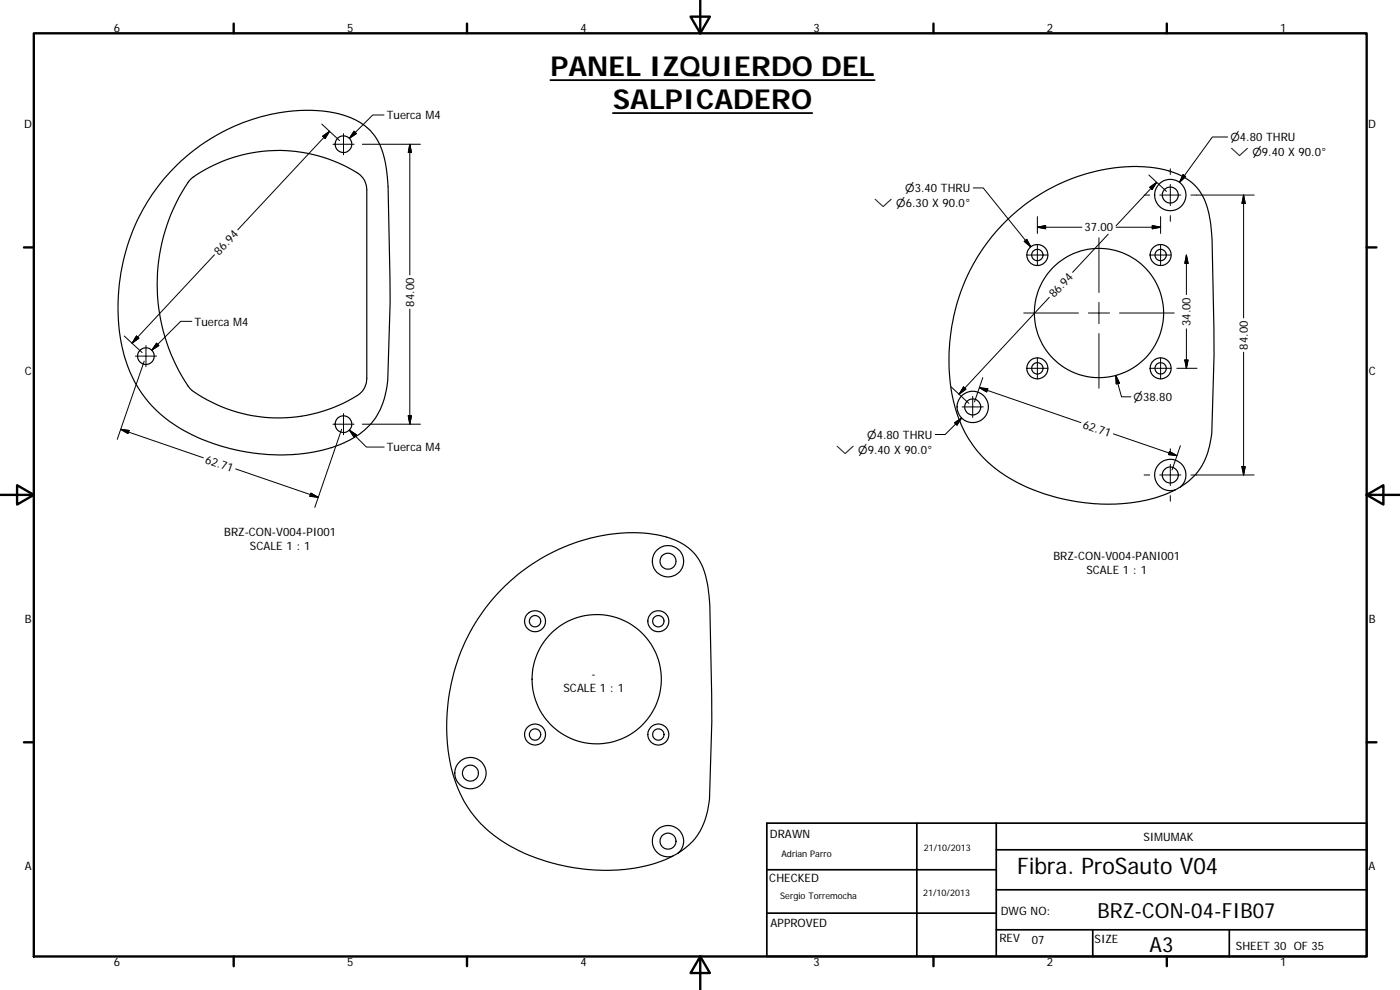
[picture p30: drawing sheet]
<svg xmlns="http://www.w3.org/2000/svg" width="420mm" height="297mm" viewBox="0 0 420 297" stroke-linecap="round" stroke-linejoin="round" font-family="sans-serif">
<defs><g id="words">
<g font-size="8.2">
<text x="165.2" y="22.7">PANEL IZQUIERDO DEL</text>
<text x="183.9" y="32.6">SALPICADERO</text>
</g>
<text font-size="6.9" x="305.3" y="262.2">Fibra. ProSauto V04</text>
<g font-size="6.3">
<text x="329.4" y="275.4">BRZ-CON-04-FIB07</text>
<text x="345" y="285.6">A3</text>
</g>
<g font-size="3.5">
<text x="34.2" y="9.6">6</text>
<text x="104.2" y="9.6">5</text>
<text x="174.2" y="9.6">4</text>
<text x="244.2" y="9.6">3</text>
<text x="314.2" y="9.6">2</text>
<text x="384.2" y="9.6">1</text>
<text x="116.1" y="35.8">Tuerca M4</text>
<text x="7.3" y="38.4">D</text>
<text x="410.6" y="38.4">D</text>
<text x="325.5" y="69.4">37.00</text>
<text x="65.8" y="76.8" transform="rotate(-47 65.8 76.8)">86.94</text>
<text x="316.4" y="89.5" transform="rotate(-47 316.4 89.5)">86.94</text>
<text x="124.3" y="92" transform="rotate(-90 124.3 92)">84.00</text>
<text x="58.4" y="97.7">Tuerca M4</text>
<text x="357.3" y="97.9" transform="rotate(-90 357.3 97.9)">34.00</text>
<text x="374.5" y="104.9" transform="rotate(-90 374.5 104.9)">84.00</text>
<text x="7.4" y="112.6">C</text>
<text x="410.8" y="112.6">C</text>
<text x="324.7" y="128.3" transform="rotate(19 324.7 128.3)">62.71</text>
<text x="116.1" y="135.4">Tuerca M4</text>
<text x="61.4" y="138.8" transform="rotate(19 61.4 138.8)">62.71</text>
<text x="67.3" y="160.8">BRZ-CON-V004-PI001</text>
<text x="75" y="165">SCALE 1 : 1</text>
<text x="316.1" y="167.9">BRZ-CON-V004-PANI001</text>
<text x="326.1" y="172.1">SCALE 1 : 1</text>
<text x="7.4" y="186.9">B</text>
<text x="410.8" y="186.9">B</text>
<text x="177.6" y="203.5">-</text>
<text x="169.1" y="207.7">SCALE 1 : 1</text>
<text x="231.1" y="251.4">DRAWN</text>
<text x="343.2" y="252.3">SIMUMAK</text>
<text x="7.4" y="261.1">A</text>
<text x="410.8" y="261.1">A</text>
<text x="230.9" y="264.6">CHECKED</text>
<text x="300.3" y="274.5">DWG NO:</text>
<text x="231.3" y="278.2">APPROVED</text>
<text x="299.9" y="282.6">REV</text>
<text x="309.7" y="283.3">07</text>
<text x="328.5" y="283">SIZE</text>
<text x="370.9" y="285.1">SHEET 30 OF 35</text>
<text x="34.2" y="289.9">6</text>
<text x="104.2" y="289.9">5</text>
<text x="174.2" y="289.9">4</text>
<text x="244.2" y="289.9">3</text>
<text x="314.2" y="289.9">2</text>
<text x="384.2" y="289.9">1</text>
</g>
<g font-size="3.3">
<text x="369.2" y="42.4">⌀4.80 THRU</text>
<text x="369.2" y="46.8">⌵ ⌀9.40 X 90.0°</text>
<text x="271.7" y="57.7">⌀3.40 THRU</text>
<text x="262.4" y="62.1">⌵ ⌀6.30 X 90.0°</text>
<text x="340.2" y="120.3">⌀38.80</text>
<text x="260.3" y="131.6">⌀4.80 THRU</text>
<text x="251" y="136.1">⌵ ⌀9.40 X 90.0°</text>
</g>
<g font-size="2.7">
<text x="234.5" y="257.1">Adrian Parro</text>
<text x="277.3" y="255.2">21/10/2013</text>
<text x="234.2" y="269.7">Sergio Torremocha</text>
<text x="277" y="268.7">21/10/2013</text>
</g>
</g></defs>
<g fill="none" stroke="#000" stroke-width=".36">
<path d="M53.2 49.4a55.9 55.9 0 0 1 42.8-16.1h.4a22.3 22.3 0 0 1 15.1 6.3 22.2 22.2 0 0 1 4.7 13.4l.3 3a606.2 606.2 0 0 1-.3 59.3 21 21 0 0 1-14.9 18.3l-5.8 1.8-6 .9-6 .2-6.4-.4a54.7 54.7 0 0 1-29.6-12.4 37.2 37.2 0 0 1-11.7-24.2 59.6 59.6 0 0 1 17.4-50.1zM57.2 53.8a44.5 44.5 0 0 1 50.9-1.3 5.8 5.8 0 0 1 2 4.5v56.6a5.9 5.9 0 0 1-2.9 5.1 44.6 44.6 0 0 1-50-2 54.4 54.4 0 0 1 0-62.9zM354.3 146.1a18.7 18.7 0 0 0 9.2-14.7l.2-1.5a661 661 0 0 0 0-59.5 23.7 23.7 0 0 0-4.4-14 20.6 20.6 0 0 0-14-6.2l-3.8-.2-4.4 .1-4.6 .6-4.1 .8a57.4 57.4 0 0 0-43.6 57.4 41.2 41.2 0 0 0 8.1 26 45.7 45.7 0 0 0 25.3 14.6l7.4 1.4 6.3 .4 6.3-.3 6-1a38.5 38.5 0 0 0 8.5-3M203.5 255.9a18.5 18.5 0 0 0 9.2-14.7l.2-1.4a649.8 649.8 0 0 0 0-59.5 25.7 25.7 0 0 0-3.8-13.4 19.4 19.4 0 0 0-13.5-6.7l-3.8-.3h-3.8l-5.3 .5-4.1 .8a57.4 57.4 0 0 0-44.5 57.6 41.3 41.3 0 0 0 8.1 25.9 44.8 44.8 0 0 0 23.6 14.3l6.2 1.3 7 .8 6.9-.1 6.6-.9a34.6 34.6 0 0 0 9.4-3.3"/>
<circle cx="103.1" cy="43.3" r="2.49"/>
<circle cx="351.2" cy="58.5" r="2.4"/>
<circle cx="351.2" cy="58.5" r="4.7"/>
<circle cx="311.3" cy="76.5" r="1.7"/>
<circle cx="311.3" cy="76.5" r="3.1"/>
<circle cx="348.3" cy="76.5" r="3.2"/>
<circle cx="348.3" cy="76.5" r="1.7"/>
<circle cx="329.8" cy="93.9" r="19.4"/>
<circle cx="43.8" cy="106.9" r="2.51"/>
<circle cx="311.3" cy="110.5" r="1.71"/>
<circle cx="311.3" cy="110.5" r="3.1"/>
<circle cx="348.3" cy="110.5" r="1.7"/>
<circle cx="348.3" cy="110.5" r="3.2"/>
<circle cx="103.1" cy="127.3" r="2.49"/>
<circle cx="291.9" cy="122.1" r="2.41"/>
<circle cx="291.9" cy="122.1" r="4.7"/>
<circle cx="351.2" cy="142.5" r="2.4"/>
<circle cx="351.2" cy="142.5" r="4.7"/>
<circle cx="200.5" cy="168.4" r="4.7"/>
<circle cx="200.5" cy="168.4" r="2.4"/>
<circle cx="160.6" cy="186.4" r="1.7"/>
<circle cx="160.6" cy="186.4" r="3.2"/>
<circle cx="197.6" cy="186.4" r="3.2"/>
<circle cx="197.6" cy="186.4" r="1.69"/>
<circle cx="179.1" cy="203.8" r="19.4"/>
<circle cx="141.2" cy="232" r="2.4"/>
<circle cx="141.2" cy="232" r="4.7"/>
<circle cx="160.6" cy="220.4" r="1.7"/>
<circle cx="160.6" cy="220.4" r="3.1"/>
<circle cx="197.6" cy="220.4" r="3.1"/>
<circle cx="197.6" cy="220.4" r="1.7"/>
<circle cx="200.5" cy="252.4" r="4.7"/>
<circle cx="200.5" cy="252.4" r="2.4"/>
</g>
<g fill="none" stroke="#000" stroke-width=".71">
<path d="M10.1 10h400.1v277h-400.1zM70.1 7.1v2.9M140.2 7.1v2.9M207.3 5h5.8l-2.9 5zM210.2 0v10M280.2 7.1v2.9M350.2 7.1v2.9M7.2 74.2h2.9M410.2 74.2h2.9M.2 148.5h9.9M5.1 145.6l5 2.9-5 2.9zM410.2 148.5l5-2.9v5.8z"/>
<path d="M410.2 148.5h9.9M7.2 222.7h2.9M410.2 222.7h2.9M70.1 287v2.9M140.2 287v2.9M210.2 287l2.9 5h-5.8zM210.2 287v10M280.2 287v2.9M350.2 287v2.9"/>
</g>
<path d="M230.1 247h180.1v40h-180.1zM275.2 247v40M299 255h111.2M299 247v40M230.1 274h68.9M230.1 261h68.9M299 279h111.2M299 267h111.2M327.9 279v8M368.9 279v8" fill="none" stroke="#000" stroke-width=".51"/>
<g fill="none" stroke="#000" stroke-width=".3">
<path d="M96.6 37.2l5.3 5M98.9 39.4l-27.5 29.5M106.3 39.4l.7 .7-2.2 1.4zM115.2 34.5h-3.3l-7.1 7M96.8 40.9l2.1-1.5-1.3 2.2zM99.9 43.3h6.4M103.1 40.1v6.4M108.7 43.3h17.5M123 43.3v39.2M123 43.3l.5 2.5h-1zM292.1 56.4h3l14.2 17.7M343.4 58.5h1.6"/>
<path d="M344.8 52.5l5.3 4.9M345 56.2l2.1-1.5-1.3 2.2zM347.1 54.7l-12.1 13M348.1 58.5h6.3M351.2 50.7v1.6M351.2 55.4v6.3M355 52.4l.8 .6-1.8 1.7zM357.4 58.5h19M368.5 41.1h-4.7l-9.8 13.6M373.2 58.5v36.9M373.2 58.5l.5 2.5h-1zM64.4 76.5l-24.8 26.5"/>
<path d="M307.4 72.4l.8-.6 1.1 2.3zM308.2 76.5h6.3M311.3 65v5M311.3 68.2l2.5-.5v.9zM311.3 68.2h13.4M311.3 73.3v6.4M329.8 71.4v16.4M332.6 70.3l-10.7 11.4M335 68.2h13.3M345.1 76.5h6.4M345.8 67.7l2.5 .5-2.5 .4zM348.3 65v5"/>
<path d="M348.3 73.3v6.4M351.2 64.7v1.7M356.1 76.5v11.9M356.1 76.5l.5 2.5h-1zM57.6 96.4h-3.4l-8.6 8.7M123 92.8v34.5M307.2 93.9h16.4M314.9 89.2l-27.1 29.1M326.6 93.9h6.4M329.8 90.7v6.4M336 93.9h16.4M356.1 98.7v11.8"/>
<path d="M37.3 100.8l5.3 5M40.6 106.8h6.4M40.9 100.8l.8 .7-2.1 1.5zM43.3 108.4l-8.1 23.4M43.8 103.7v6.3M47 103l.7 .7-2.1 1.4zM285.5 116.1l5.3 4.9M289.2 116.1l.7 .7-2.1 1.5zM291.9 118.9v6.4M293.9 116.3l30.5 10.5M293.9 116.3l2.5 .3-.3 1zM294.9 113.3l-2.5 7.3"/>
<path d="M308.2 110.5h6.3M311.3 107.3v6.4M329.8 100.1v16.4M334.8 112.6l1.8 6.5h2.8M334.8 112.6l1.2 2.3-1 .3zM345.1 110.5h6.4M348.3 107.3v6.4M353.2 110.5h6M355.6 108h1l-.5 2.5zM373.2 105.7v36.8M36.2 128.8l24.8 8.6M36.2 128.8l2.5 .4-.3 .9z"/>
<path d="M99.9 127.3h6.4M102.5 128.8l-8 23.4M103.1 124.1v6.4M104.8 129l5.2 5.1h5.3M104.8 129l2.2 1.5-.7 .7zM108.7 127.3h17.5M122.5 124.8h1l-.5 2.5zM286.5 126.9l2.1-1.5-1.4 2.2zM288.6 125.4l-4.9 5h-3M288.7 122.1h6.4M334.1 130.2l19.1 6.5M351 135.4l2.2 1.3-2.5-.3z"/>
<path d="M351.2 134.6v1.7M351.2 139.3v6.4M354.3 133.7l-2.6 7.3M70.7 140.7l24.8 8.5M93.3 148l2.2 1.2-2.5-.3zM343.4 142.5h1.6M348.1 142.5h6.3M351.2 148.7v1.7M357.4 142.5h19M372.7 140h1l-.5 2.5z"/>
</g>
<g fill="#000" stroke="#000" stroke-width=".3">
<path d="M106.3 39.4l.7 .7-2.2 1.4zM96.8 40.9l2.1-1.5-1.3 2.2zM123 43.3l.5 2.5h-1zM345 56.2l2.1-1.5-1.3 2.2zM355 52.4l.8 .6-1.8 1.7zM307.4 72.4l.8-.6 1.1 2.3zM311.3 68.2l2.5-.5v.9zM345.8 67.7l2.5 .5-2.5 .4zM356.1 76.5l.5 2.5h-1zM373.2 58.5l.5 2.5h-1zM40.9 100.8l.8 .7-2.1 1.5zM47 103l.7 .7-2.1 1.4z"/>
<path d="M289.2 116.1l.7 .7-2.1 1.5zM293.9 116.3l2.5 .3-.3 1zM334.8 112.6l1.2 2.3-1 .3zM355.6 108h1l-.5 2.5zM36.2 128.8l2.5 .4-.3 .9zM104.8 129l2.2 1.5-.7 .7zM122.5 124.8h1l-.5 2.5zM286.5 126.9l2.1-1.5-1.4 2.2zM351 135.4l2.2 1.3-2.5-.3zM93.3 148l2.2 1.2-2.5-.3zM372.7 140h1l-.5 2.5z"/>
</g>
<path d="M165.2 24h97.3M183.9 33.9h59.9" fill="none" stroke="#000" stroke-width=".53"/>
<use href="#words"/>
</svg>
